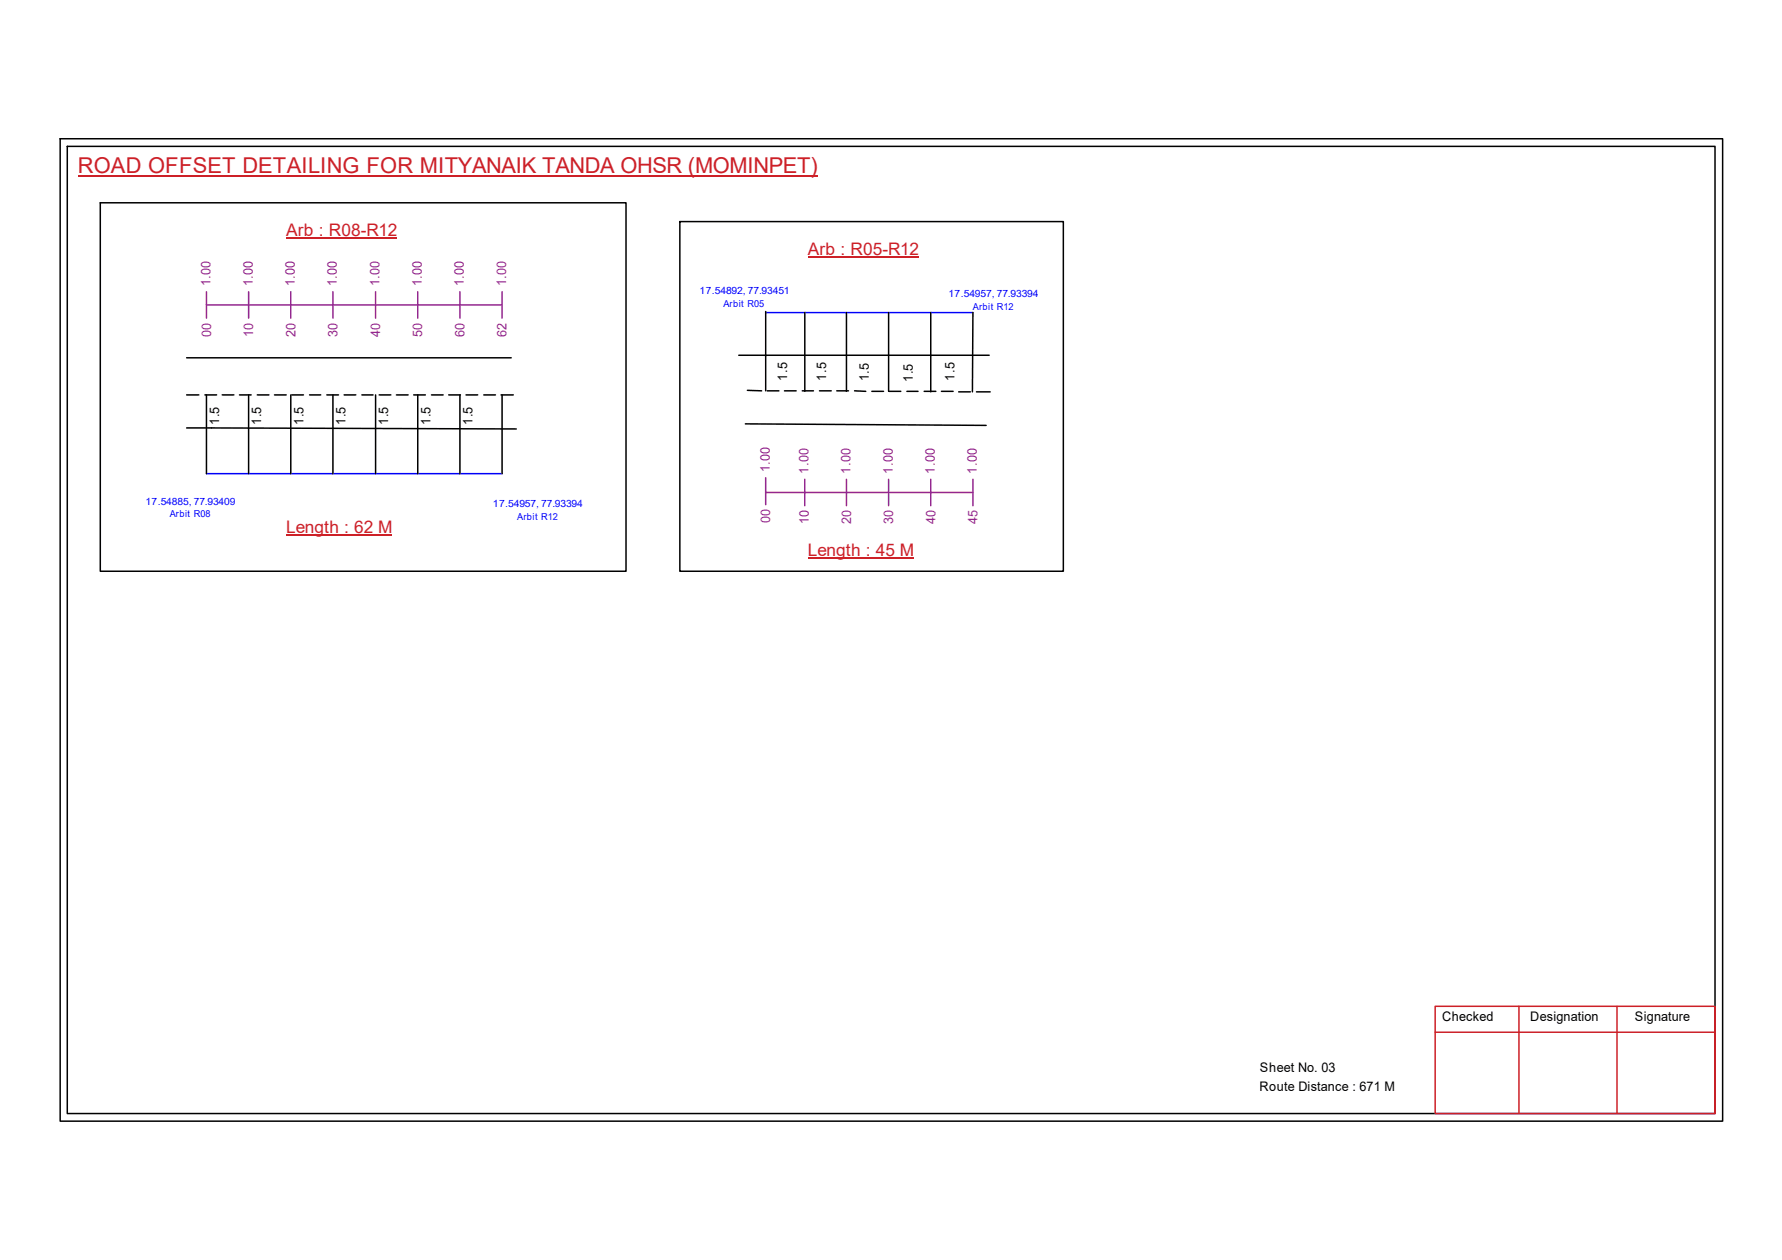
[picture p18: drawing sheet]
<svg xmlns="http://www.w3.org/2000/svg" width="297mm" height="210mm" viewBox="0 0 297 210" stroke-linecap="round" stroke-linejoin="round" font-family="sans-serif">
<defs><g id="words">
<text font-size="3.6" fill="#cd2027" x="13" y="28.9">ROAD OFFSET DETAILING FOR MITYANAIK TANDA OHSR (MOMINPET)</text>
<g font-size="2.9" fill="#cd2027">
<text x="47.7" y="39.4">Arb : R08-R12</text>
<text x="134.7" y="42.5">Arb : R05-R12</text>
<text x="47.7" y="88.7">Length : 62 M</text>
<text x="134.7" y="92.6">Length : 45 M</text>
</g>
<g font-size="2.2" fill="#93278f">
<text x="35.1" y="47.7" transform="rotate(-90 35.1 47.7)">1.00</text>
<text x="42.1" y="47.7" transform="rotate(-90 42.1 47.7)">1.00</text>
<text x="49.1" y="47.7" transform="rotate(-90 49.1 47.7)">1.00</text>
<text x="56.2" y="47.7" transform="rotate(-90 56.2 47.7)">1.00</text>
<text x="63.3" y="47.7" transform="rotate(-90 63.3 47.7)">1.00</text>
<text x="70.3" y="47.7" transform="rotate(-90 70.3 47.7)">1.00</text>
<text x="77.3" y="47.7" transform="rotate(-90 77.3 47.7)">1.00</text>
<text x="84.4" y="47.7" transform="rotate(-90 84.4 47.7)">1.00</text>
<text x="35.2" y="56.1" transform="rotate(-90 35.2 56.1)">00</text>
<text x="42.2" y="56.1" transform="rotate(-90 42.2 56.1)">10</text>
<text x="49.2" y="56.1" transform="rotate(-90 49.2 56.1)">20</text>
<text x="56.3" y="56.1" transform="rotate(-90 56.3 56.1)">30</text>
<text x="63.4" y="56.1" transform="rotate(-90 63.4 56.1)">40</text>
<text x="70.4" y="56.1" transform="rotate(-90 70.4 56.1)">50</text>
<text x="77.4" y="56.1" transform="rotate(-90 77.4 56.1)">60</text>
<text x="84.5" y="56.1" transform="rotate(-90 84.5 56.1)">62</text>
<text x="128.3" y="78.7" transform="rotate(-90 128.3 78.7)">1.00</text>
<text x="134.7" y="78.9" transform="rotate(-90 134.7 78.9)">1.00</text>
<text x="141.8" y="78.9" transform="rotate(-90 141.8 78.9)">1.00</text>
<text x="148.8" y="78.9" transform="rotate(-90 148.8 78.9)">1.00</text>
<text x="155.8" y="78.9" transform="rotate(-90 155.8 78.9)">1.00</text>
<text x="162.9" y="78.9" transform="rotate(-90 162.9 78.9)">1.00</text>
<text x="128.4" y="87.1" transform="rotate(-90 128.4 87.1)">00</text>
<text x="134.8" y="87.3" transform="rotate(-90 134.8 87.3)">10</text>
<text x="141.9" y="87.3" transform="rotate(-90 141.9 87.3)">20</text>
<text x="148.9" y="87.3" transform="rotate(-90 148.9 87.3)">30</text>
<text x="155.9" y="87.3" transform="rotate(-90 155.9 87.3)">40</text>
<text x="162.9" y="87.3" transform="rotate(-90 162.9 87.3)">45</text>
</g>
<g font-size="2.2">
<text x="131.2" y="63.4" transform="rotate(-90 131.2 63.4)">1.5</text>
<text x="137.7" y="63.4" transform="rotate(-90 137.7 63.4)">1.5</text>
<text x="144.8" y="63.5" transform="rotate(-90 144.8 63.5)">1.5</text>
<text x="152.2" y="63.6" transform="rotate(-90 152.2 63.6)">1.5</text>
<text x="159.1" y="63.4" transform="rotate(-90 159.1 63.4)">1.5</text>
<text x="36.5" y="70.8" transform="rotate(-90 36.5 70.8)">1.5</text>
<text x="43.6" y="70.8" transform="rotate(-90 43.6 70.8)">1.5</text>
<text x="50.6" y="70.8" transform="rotate(-90 50.6 70.8)">1.5</text>
<text x="57.6" y="70.8" transform="rotate(-90 57.6 70.8)">1.5</text>
<text x="64.7" y="70.8" transform="rotate(-90 64.7 70.8)">1.5</text>
<text x="71.8" y="70.8" transform="rotate(-90 71.8 70.8)">1.5</text>
<text x="78.8" y="70.8" transform="rotate(-90 78.8 70.8)">1.5</text>
<text x="240.4" y="170.1">Checked</text>
<text x="255.1" y="170.1">Designation</text>
<text x="272.5" y="170.1">Signature</text>
<text x="210" y="178.6">Sheet No. 03</text>
<text x="209.9" y="181.7">Route Distance : 671 M</text>
</g>
<g font-size="1.7" fill="#00f">
<text x="116.6" y="49">17.54892, 77.93451</text>
<text x="158.1" y="49.5">17.54957, 77.93394</text>
<text x="24.3" y="84.1">17.54885, 77.93409</text>
<text x="82.2" y="84.5">17.54957, 77.93394</text>
</g>
<g font-size="1.6" fill="#00f">
<text x="120.6" y="51.1">Arbit R05</text>
<text x="162.2" y="51.6">Arbit R12</text>
<text x="28.3" y="86.2">Arbit R08</text>
<text x="86.2" y="86.6">Arbit R12</text>
</g>
</g></defs>
<g fill="none" stroke="#000" stroke-width=".25">
<path d="M10 23.1h277.1v163.7h-277.1zM11.2 24.4h274.7v161.1h-274.7zM16.7 33.8h87.6v61.4h-87.6zM113.3 36.9h63.9v58.3h-63.9zM31.1 59.6h54.1M123.1 59.2h41.8M127.6 51.9v13.2M134.2 52.1v13.1M141.1 52.1v13.1M148.1 52.1v13.1M155.1 52.1v13.2M162.2 52.1l-.1 13.2"/>
<path d="M31.1 71.3l55 .2M31.1 65.8h2M34.2 65.8h1.9M34.4 65.8v13.1M37 65.8h2M39.9 65.8h2M41.4 65.8v13.1M42.9 65.8h1.9M45.8 65.8h1.9M48.5 65.8v13.1M48.6 65.8h2M51.6 65.8h1.9"/>
<path d="M54.5 65.8h1.9M55.5 65.8v13.1M57.4 65.8h1.9M60.3 65.8h1.9M62.6 65.8v13.1M63.2 65.8h1.9M66.1 65.8h1.9M69 65.8h1.9M69.6 65.8v13.1M71.9 65.8h2M74.8 65.8h1.9M76.7 65.8v13.1"/>
<path d="M77.7 65.8h1.9M80.6 65.8h2M83.5 65.8h2.1M83.7 65.8v13.1M124.2 70.6l40.2 .3M124.6 65l2.4 .1M127.9 65.1h1.9M130.8 65.1h1.9M133.7 65.1h1.9M136.6 65.1h2M139.5 65.1h1.9M142.4 65.1l1.9 .1"/>
<path d="M145.3 65.2h2M148.2 65.2h2M151.2 65.2h1.8M154 65.2h2M156.9 65.2h2M159.8 65.3h2M162.8 65.3h2.3"/>
</g>
<path d="M239.2 167.6h46.7v17.9h-46.7zM239.2 172h46.7M253.2 167.6v17.9M269.5 167.6v17.9" fill="none" stroke="#cc1f26" stroke-width=".25"/>
<path d="M13 29.3h123.3" fill="none" stroke="#cd2027" stroke-width=".25"/>
<path d="M127.6 52.1h34.6M34.4 78.9h49.3" fill="none" stroke="#00f" stroke-width=".25"/>
<g fill="none" stroke="#93278f" stroke-width=".25">
<path d="M34.4 50.8h49.3M34.4 48.6v4.4M41.4 48.6v4.4M48.5 48.6v4.4M55.5 48.6v4.4M62.6 48.6v4.4M69.6 48.6v4.4M76.7 48.6v4.4M83.7 48.6v4.4M127.6 79.6v4.5M134.2 79.8v4.4M141.1 79.8v4.4"/>
<path d="M148.1 79.8v4.4M155.1 79.8v4.4M162.2 79.8v4.4M127.6 82h34.6"/>
</g>
<path d="M47.7 39.7h18.5M134.7 42.8h18.4M47.7 89.1h17.6M134.7 93h17.6" fill="none" stroke="#cd2027" stroke-width=".17"/>
<use href="#words"/>
</svg>
